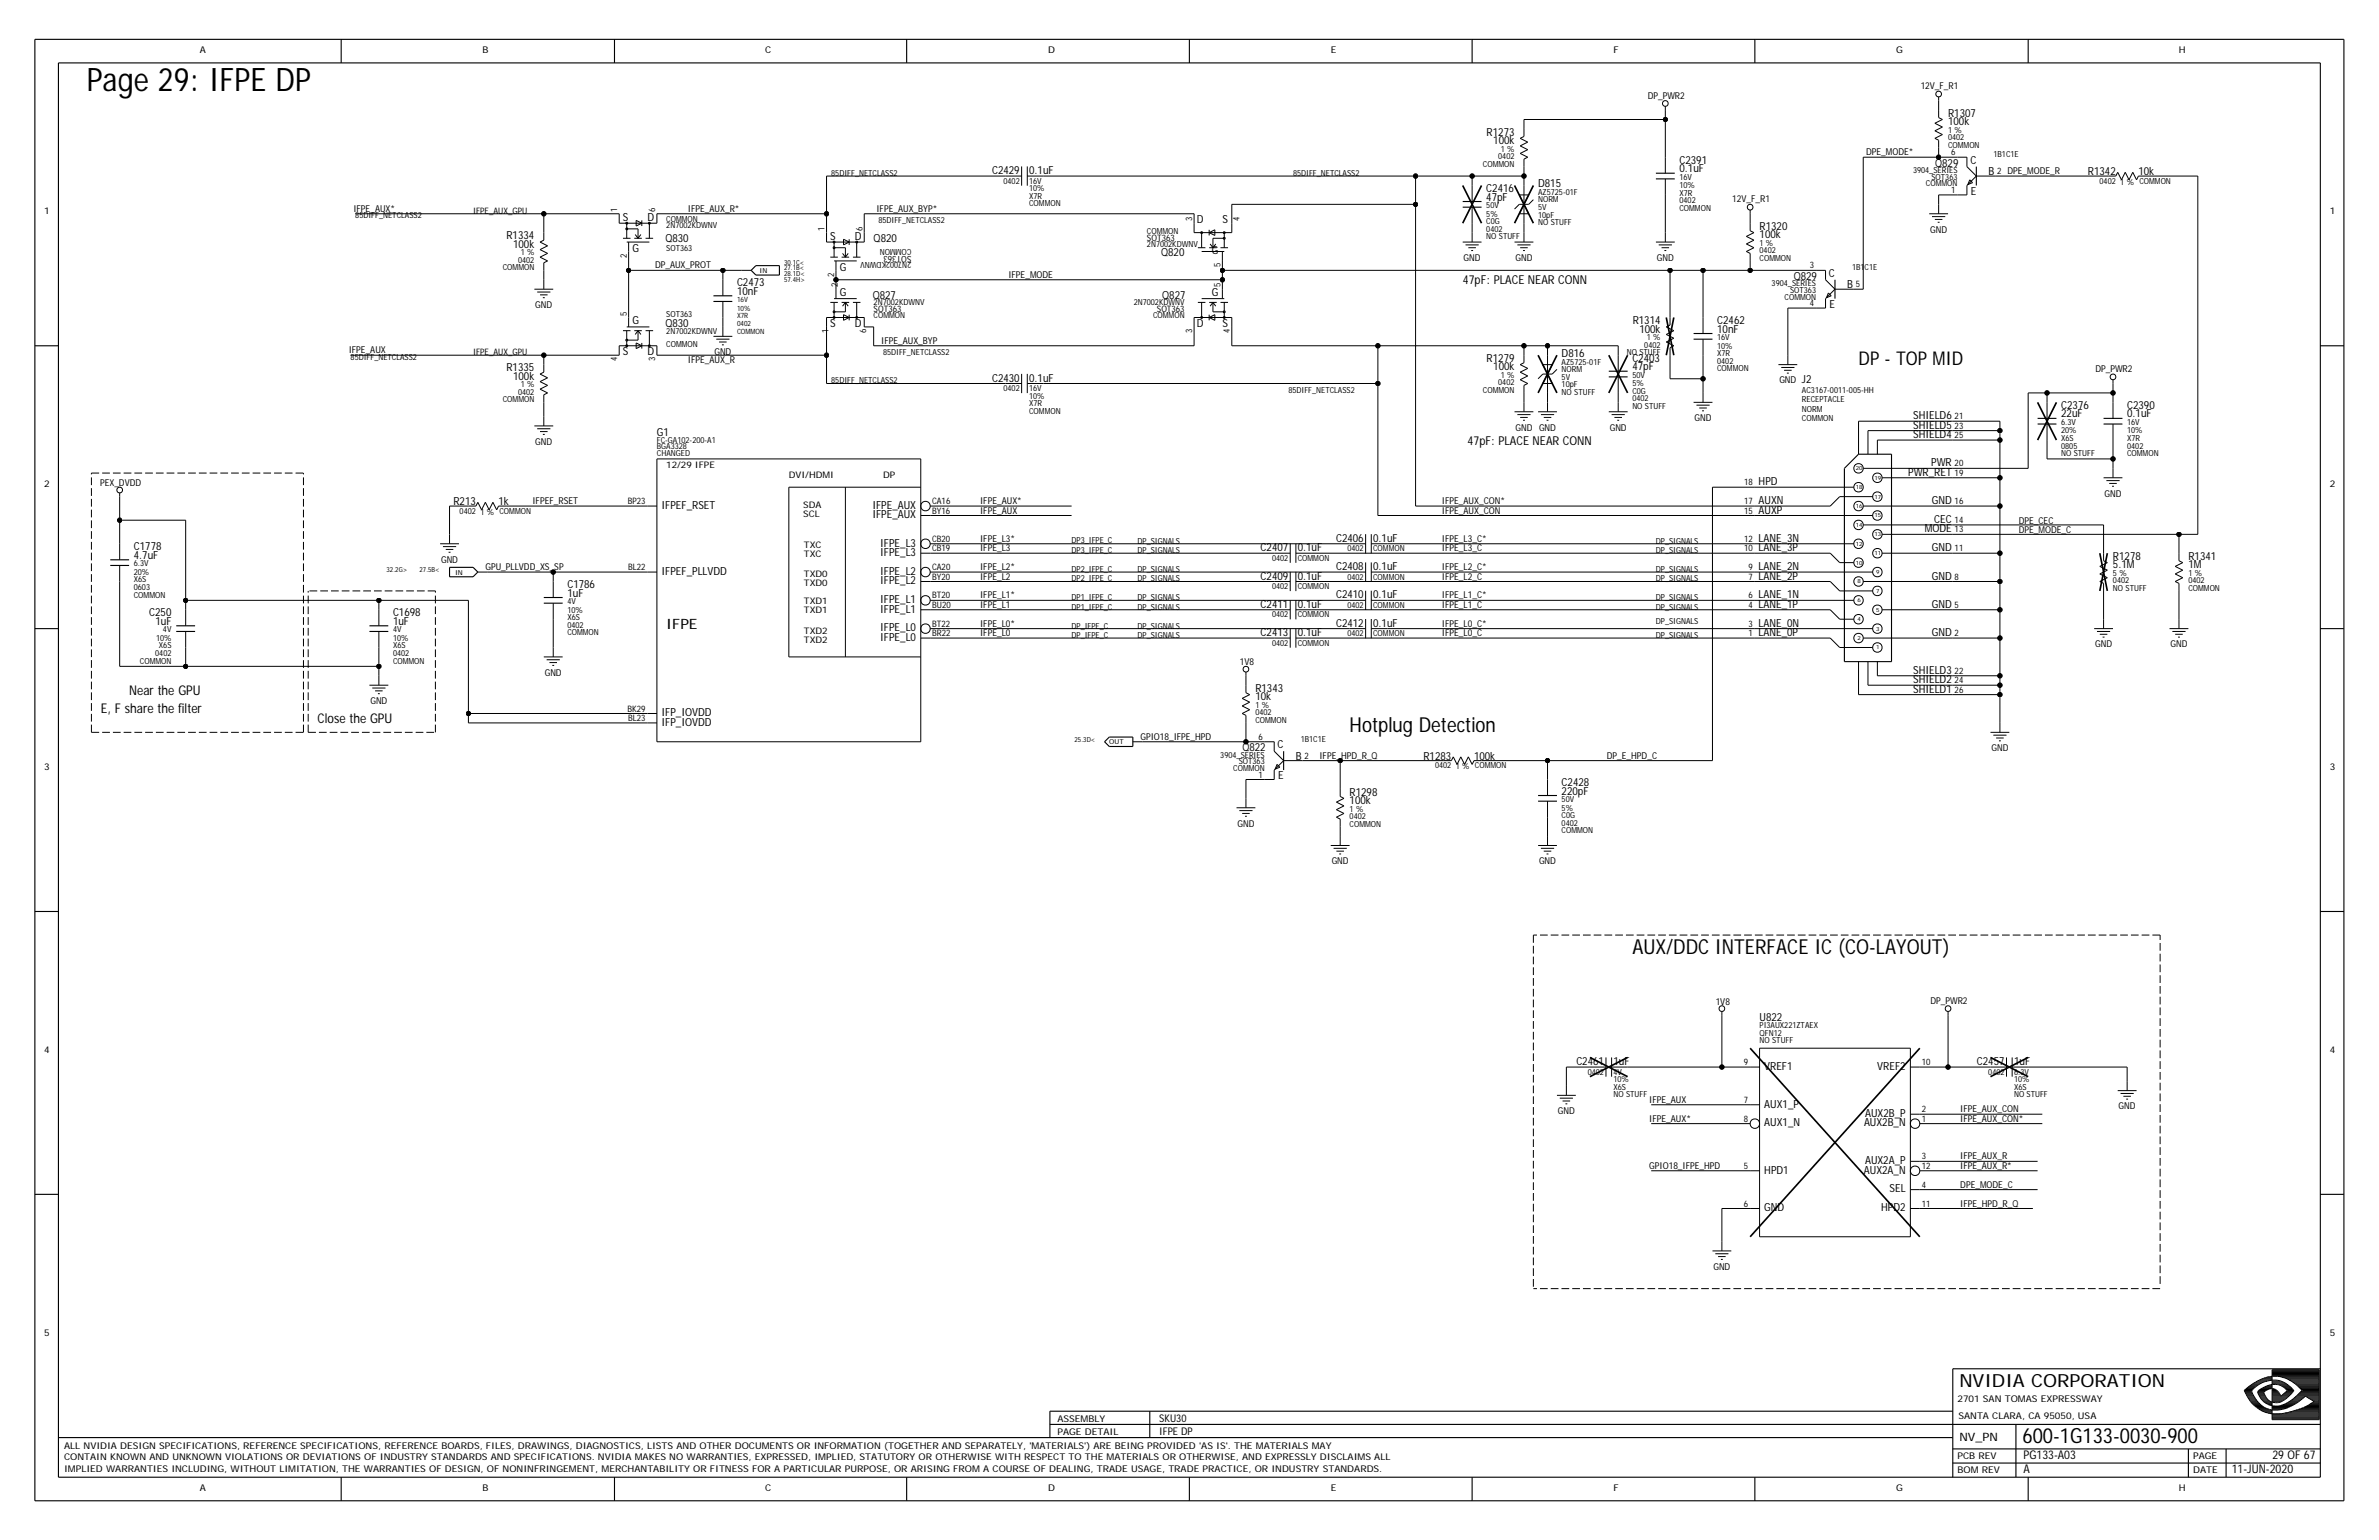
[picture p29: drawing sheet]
<svg xmlns="http://www.w3.org/2000/svg" width="432mm" height="279mm" viewBox="0 0 432 279" stroke-linecap="round" stroke-linejoin="round" font-family="sans-serif">
<defs><g id="words">
<text font-size="5.9" x="15.7" y="16.5">Page 29: IFPE DP</text>
<text font-size="3.8" x="367.1" y="261.8">600-1G133-0030-900</text>
<g font-size="3.7">
<text x="245" y="132.9">Hotplug Detection</text>
<text x="296.3" y="173.1">AUX/DDC INTERFACE IC (CO-LAYOUT)</text>
</g>
<text font-size="3.4" x="337.3" y="66.2">DP - TOP MID</text>
<text font-size="3.3" x="355.6" y="251.6">NVIDIA CORPORATION</text>
<text font-size="2.6" x="120.9" y="114.1">IFPE</text>
<g font-size="2.4">
<text x="18.3" y="129.4">E, F share the filter</text>
<text x="23.4" y="126">Near the GPU</text>
<text x="57.6" y="131.2">Close the GPU</text>
</g>
<g font-size="2.2">
<text x="265.5" y="51.6">47pF: PLACE NEAR CONN</text>
<text x="266.3" y="80.7">47pF: PLACE NEAR CONN</text>
<text x="367.3" y="267.3">A</text>
<text x="367.3" y="264.8">PG133-A03</text>
<text x="405.1" y="267.3">11-JUN-2020</text>
<text x="412.5" y="264.8">29 OF 67</text>
</g>
<text font-size="2.1" x="355.6" y="261.5">NV_PN</text>
<g font-size="2">
<text x="353.6" y="21.2">R1307</text>
<text x="353.6" y="22.7">100k</text>
<text x="269.8" y="24.6">R1273</text>
<text x="271" y="26.1">100k</text>
<text x="304.8" y="29.7">C2391</text>
<text x="357.6" y="29.7">C</text>
<text x="180.1" y="31.6">C2429</text>
<text x="186.8" y="31.6">0.1uF</text>
<text x="269.8" y="34.9">C2416</text>
<text x="279.2" y="34">D815</text>
<text x="304.8" y="31.3">0.1uF</text>
<text x="351.2" y="30.2">Q829</text>
<text x="357.7" y="35.4">E</text>
<text x="360.9" y="31.8">B</text>
<text x="379" y="31.8">R1342</text>
<text x="388.1" y="31.8">10k</text>
<text x="113.1" y="40.2">S</text>
<text x="117.5" y="40.2">D</text>
<text x="217.2" y="40.5">D</text>
<text x="221.9" y="40.5">S</text>
<text x="269.8" y="36.4">47pF</text>
<text x="319.4" y="41.7">R1320</text>
<text x="91.9" y="43.4">R1334</text>
<text x="93.1" y="44.9">100k</text>
<text x="114.8" y="45.8">G</text>
<text x="120.8" y="43.9">Q830</text>
<text x="150.7" y="43.6">S</text>
<text x="155.2" y="43.6">D</text>
<text x="158.6" y="43.9">Q820</text>
<text x="210.7" y="46.5">Q820</text>
<text x="220" y="46.1">G</text>
<text x="319.4" y="43.2">100k</text>
<text x="133.8" y="53.5">10nF</text>
<text x="133.8" y="52">C2473</text>
<text x="152.4" y="49.2">G</text>
<text x="152.4" y="53.7">G</text>
<text x="220" y="53.7">G</text>
<text x="325.6" y="50.8">Q829</text>
<text x="332" y="50.2">C</text>
<text x="335.2" y="52.3">B</text>
<text x="114.8" y="58.8">G</text>
<text x="120.8" y="59.3">Q830</text>
<text x="150.7" y="59.3">S</text>
<text x="155.2" y="59.3">D</text>
<text x="158.4" y="54.2">Q827</text>
<text x="211" y="54.2">Q827</text>
<text x="217.2" y="59.3">D</text>
<text x="221.9" y="59.3">S</text>
<text x="296.3" y="58.8">R1314</text>
<text x="311.7" y="58.8">C2462</text>
<text x="332" y="55.9">E</text>
<text x="113.1" y="64.4">S</text>
<text x="117.5" y="64.4">D</text>
<text x="269.8" y="65.6">R1279</text>
<text x="283.4" y="64.8">D816</text>
<text x="296.3" y="65.6">C2403</text>
<text x="297.6" y="60.3">100k</text>
<text x="311.7" y="60.3">10nF</text>
<text x="91.9" y="67.4">R1335</text>
<text x="93.1" y="68.9">100k</text>
<text x="180.1" y="69.2">C2430</text>
<text x="186.8" y="69.2">0.1uF</text>
<text x="271" y="67.2">100k</text>
<text x="296.3" y="67.2">47pF</text>
<text x="327.1" y="69.6">J2</text>
<text x="347.2" y="77.8">SHIELD5</text>
<text x="347.2" y="76.1">SHIELD6</text>
<text x="374.1" y="74.2">C2376</text>
<text x="374.1" y="75.7">22uF</text>
<text x="386.1" y="74.2">C2390</text>
<text x="386.1" y="75.7">0.1uF</text>
<text x="119.2" y="79.2">G1</text>
<text x="347.2" y="79.5">SHIELD4</text>
<text x="319.2" y="88.1">HPD</text>
<text x="346.3" y="86.3">PWR_RET</text>
<text x="350.5" y="84.6">PWR</text>
<text x="82.3" y="91.6">R213</text>
<text x="90.5" y="91.6">1k</text>
<text x="120.1" y="92.3">IFPEF_RSET</text>
<text x="158.3" y="92.3">IFPE_AUX</text>
<text x="158.3" y="94">IFPE_AUX</text>
<text x="319.2" y="91.5">AUXN</text>
<text x="319.2" y="93.2">AUXP</text>
<text x="350.6" y="91.5">GND</text>
<text x="351.1" y="94.9">CEC</text>
<text x="24.3" y="101.4">4.7uF</text>
<text x="24.3" y="99.9">C1778</text>
<text x="159.8" y="99.2">IFPE_L3</text>
<text x="159.8" y="100.9">IFPE_L3</text>
<text x="228.8" y="100">C2407</text>
<text x="235.6" y="100">0.1uF</text>
<text x="242.5" y="98.3">C2406</text>
<text x="249.2" y="98.3">0.1uF</text>
<text x="319.2" y="98.3">LANE_3N</text>
<text x="319.2" y="100">LANE_3P</text>
<text x="349.4" y="96.6">MODE</text>
<text x="350.6" y="100">GND</text>
<text x="383.5" y="101.6">R1278</text>
<text x="397.2" y="101.6">R1341</text>
<text x="103" y="106.7">C1786</text>
<text x="120.1" y="104.3">IFPEF_PLLVDD</text>
<text x="159.8" y="104.3">IFPE_L2</text>
<text x="159.8" y="106">IFPE_L2</text>
<text x="228.8" y="105.2">C2409</text>
<text x="235.6" y="105.2">0.1uF</text>
<text x="242.5" y="103.4">C2408</text>
<text x="249.2" y="103.4">0.1uF</text>
<text x="319.2" y="103.4">LANE_2N</text>
<text x="319.2" y="105.2">LANE_2P</text>
<text x="350.6" y="105.2">GND</text>
<text x="383.5" y="103.1">5.1M</text>
<text x="397.2" y="103.1">1M</text>
<text x="27.1" y="111.8">C250</text>
<text x="28.2" y="113.4">1uF</text>
<text x="71.3" y="113.4">1uF</text>
<text x="71.3" y="111.8">C1698</text>
<text x="103" y="108.2">1uF</text>
<text x="159.8" y="109.4">IFPE_L1</text>
<text x="159.8" y="111.1">IFPE_L1</text>
<text x="228.8" y="110.3">C2411</text>
<text x="235.6" y="110.3">0.1uF</text>
<text x="242.5" y="108.6">C2410</text>
<text x="242.5" y="113.7">C2412</text>
<text x="249.2" y="108.6">0.1uF</text>
<text x="249.2" y="113.7">0.1uF</text>
<text x="319.2" y="113.7">LANE_0N</text>
<text x="319.2" y="110.3">LANE_1P</text>
<text x="319.2" y="108.6">LANE_1N</text>
<text x="350.6" y="110.3">GND</text>
<text x="159.8" y="114.6">IFPE_L0</text>
<text x="159.8" y="116.3">IFPE_L0</text>
<text x="228.8" y="115.4">C2413</text>
<text x="235.6" y="115.4">0.1uF</text>
<text x="319.2" y="115.4">LANE_0P</text>
<text x="350.6" y="115.4">GND</text>
<text x="227.9" y="125.5">R1343</text>
<text x="347.2" y="125.7">SHIELD1</text>
<text x="347.2" y="124">SHIELD2</text>
<text x="347.2" y="122.3">SHIELD3</text>
<text x="120.1" y="131.7">IFP_IOVDD</text>
<text x="120.1" y="130">IFP_IOVDD</text>
<text x="227.9" y="127.1">10k</text>
<text x="225.5" y="136.3">Q822</text>
<text x="231.9" y="135.8">C</text>
<text x="235.2" y="137.8">B</text>
<text x="258.4" y="137.8">R1283</text>
<text x="267.5" y="137.8">100k</text>
<text x="232" y="141.4">E</text>
<text x="283.4" y="142.6">C2428</text>
<text x="245" y="144.3">R1298</text>
<text x="245" y="145.9">100k</text>
<text x="283.4" y="144.2">220pF</text>
<text x="319.4" y="185.2">U822</text>
<text x="286.1" y="193.3">C2461</text>
<text x="292.9" y="193.3">1uF</text>
<text x="320.2" y="194.1">VREF1</text>
<text x="340.7" y="194.1">VREF2</text>
<text x="358.8" y="193.3">C2457</text>
<text x="365.6" y="193.3">1uF</text>
<text x="320.2" y="201">AUX1_P</text>
<text x="338.5" y="202.7">AUX2B_P</text>
<text x="320.2" y="204.4">AUX1_N</text>
<text x="338.3" y="204.4">AUX2B_N</text>
<text x="320.2" y="212.9">HPD1</text>
<text x="338.3" y="212.9">AUX2A_N</text>
<text x="338.5" y="211.2">AUX2A_P</text>
<text x="320.2" y="219.8">GND</text>
<text x="341.5" y="219.8">HPD2</text>
<text x="343" y="216.3">SEL</text>
</g>
<g font-size="1.9">
<text x="210.4" y="257.9">SKU30</text>
<text x="210.4" y="260.3">IFPE DP</text>
</g>
<g font-size="1.7">
<text x="36.3" y="9.7">A</text>
<text x="87.6" y="9.7">B</text>
<text x="138.9" y="9.7">C</text>
<text x="190.2" y="9.7">D</text>
<text x="241.5" y="9.7">E</text>
<text x="292.9" y="9.7">F</text>
<text x="344.2" y="9.7">G</text>
<text x="395.5" y="9.7">H</text>
<text x="299.1" y="17.9">DP_PWR2</text>
<text x="348.6" y="16.2">12V_F_R1</text>
<text x="338.7" y="28.2">DPE_MODE*</text>
<text x="8" y="38.8">1</text>
<text x="64.1" y="38.4">IFPE_AUX*</text>
<text x="124.9" y="38.4">IFPE_AUX_R*</text>
<text x="159.1" y="38.4">IFPE_AUX_BYP*</text>
<text x="314.4" y="36.7">12V_F_R1</text>
<text x="422.9" y="38.8">1</text>
<text x="265.7" y="47.3">GND</text>
<text x="275.1" y="47.3">GND</text>
<text x="300.7" y="47.3">GND</text>
<text x="350.3" y="42.2">GND</text>
<text x="118.9" y="48.7">DP_AUX_PROT</text>
<text x="183" y="50.4">IFPE_MODE</text>
<text x="97.2" y="55.9">GND</text>
<text x="63.3" y="64.1">IFPE_AUX</text>
<text x="124.9" y="65.8">IFPE_AUX_R</text>
<text x="129.7" y="64.4">GND</text>
<text x="159.9" y="62.4">IFPE_AUX_BYP</text>
<text x="323" y="69.6">GND</text>
<text x="380.3" y="67.5">DP_PWR2</text>
<text x="307.6" y="76.4">GND</text>
<text x="97.2" y="80.7">GND</text>
<text x="275.1" y="78.1">GND GND</text>
<text x="292.2" y="78.1">GND</text>
<text x="8" y="88.4">2</text>
<text x="18.2" y="88.2">PEX_DVDD</text>
<text x="422.9" y="88.4">2</text>
<text x="96.6" y="91.5">IFPEF_RSET</text>
<text x="177.9" y="93.2">IFPE_AUX</text>
<text x="177.9" y="91.5">IFPE_AUX*</text>
<text x="261.7" y="91.5">IFPE_AUX_CON*</text>
<text x="261.7" y="93.2">IFPE_AUX_CON</text>
<text x="366.4" y="95.1">DPE_CEC</text>
<text x="382" y="90.1">GND</text>
<text x="177.9" y="100">IFPE_L3</text>
<text x="177.9" y="98.3">IFPE_L3*</text>
<text x="261.7" y="98.3">IFPE_L3_C*</text>
<text x="261.7" y="100">IFPE_L3_C</text>
<text x="366.4" y="96.8">DPE_MODE_C</text>
<text x="80.1" y="102.1">GND</text>
<text x="88.1" y="103.4">GPU_PLLVDD_XS_SP</text>
<text x="177.9" y="105.2">IFPE_L2</text>
<text x="177.9" y="103.4">IFPE_L2*</text>
<text x="261.7" y="103.4">IFPE_L2_C*</text>
<text x="261.7" y="105.2">IFPE_L2_C</text>
<text x="177.9" y="110.3">IFPE_L1</text>
<text x="177.9" y="108.6">IFPE_L1*</text>
<text x="177.9" y="113.7">IFPE_L0*</text>
<text x="261.7" y="113.7">IFPE_L0_C*</text>
<text x="261.7" y="110.3">IFPE_L1_C</text>
<text x="261.7" y="108.6">IFPE_L1_C*</text>
<text x="177.9" y="115.4">IFPE_L0</text>
<text x="261.7" y="115.4">IFPE_L0_C</text>
<text x="380.3" y="117.5">GND</text>
<text x="393.9" y="117.5">GND</text>
<text x="98.9" y="122.6">GND</text>
<text x="225" y="120.7">1V8</text>
<text x="67.2" y="127.7">GND</text>
<text x="207" y="134.2">GPIO18_IFPE_HPD</text>
<text x="239.5" y="137.7">IFPE_HPD_R_Q</text>
<text x="291.7" y="137.7">DP_E_HPD_C</text>
<text x="361.4" y="136.3">GND</text>
<text x="8" y="139.7">3</text>
<text x="422.9" y="139.7">3</text>
<text x="224.6" y="150">GND</text>
<text x="241.7" y="156.8">GND</text>
<text x="279.3" y="156.8">GND</text>
<text x="311.4" y="182.3">1V8</text>
<text x="350.4" y="182.1">DP_PWR2</text>
<text x="8" y="191">4</text>
<text x="422.9" y="191">4</text>
<text x="282.8" y="202.1">GND</text>
<text x="299.4" y="203.5">IFPE_AUX*</text>
<text x="299.4" y="200.1">IFPE_AUX</text>
<text x="355.8" y="201.8">IFPE_AUX_CON</text>
<text x="355.8" y="203.5">IFPE_AUX_CON*</text>
<text x="384.5" y="201.3">GND</text>
<text x="299.4" y="212.1">GPIO18_IFPE_HPD</text>
<text x="355.8" y="215.5">DPE_MODE_C</text>
<text x="355.8" y="212.1">IFPE_AUX_R*</text>
<text x="355.8" y="210.4">IFPE_AUX_R</text>
<text x="355.8" y="218.9">IFPE_HPD_R_Q</text>
<text x="311" y="230.4">GND</text>
<text x="8" y="242.3">5</text>
<text x="422.9" y="242.3">5</text>
<text x="191.9" y="257.9">ASSEMBLY</text>
<text x="355.3" y="254.3">2701 SAN TOMAS EXPRESSWAY</text>
<text x="355.5" y="257.4">SANTA CLARA, CA 95050, USA</text>
<text x="11.6" y="262.9">ALL NVIDIA DESIGN SPECIFICATIONS, REFERENCE SPECIFICATIONS, REFERENCE BOARDS, FILES, DRAWINGS, DIAGNOSTICS, LISTS AND OTHER DOCUMENTS OR INFORMATION (TOGETHER AND SEPARATELY, 'MATERIALS') ARE BEING PROVIDED 'AS IS'. THE MATERIALS MAY</text>
<text x="191.9" y="260.3">PAGE DETAIL</text>
<text x="11.6" y="264.9">CONTAIN KNOWN AND UNKNOWN VIOLATIONS OR DEVIATIONS OF INDUSTRY STANDARDS AND SPECIFICATIONS. NVIDIA MAKES NO WARRANTIES, EXPRESSED, IMPLIED, STATUTORY OR OTHERWISE WITH RESPECT TO THE MATERIALS OR OTHERWISE, AND EXPRESSLY DISCLAIMS ALL</text>
<text x="11.6" y="267.2">IMPLIED WARRANTIES INCLUDING, WITHOUT LIMITATION, THE WARRANTIES OF DESIGN, OF NONINFRINGEMENT, MERCHANTABILITY OR FITNESS FOR A PARTICULAR PURPOSE, OR ARISING FROM A COURSE OF DEALING, TRADE USAGE, TRADE PRACTICE, OR INDUSTRY STANDARDS.</text>
<text x="355.3" y="267.3">BOM REV</text>
<text x="355.3" y="264.8">PCB REV</text>
<text x="398.1" y="264.8">PAGE</text>
<text x="398.1" y="267.3">DATE</text>
<text x="36.3" y="270.6">A</text>
<text x="87.6" y="270.6">B</text>
<text x="138.9" y="270.6">C</text>
<text x="190.2" y="270.6">D</text>
<text x="241.5" y="270.6">E</text>
<text x="292.9" y="270.6">F</text>
<text x="344.2" y="270.6">G</text>
<text x="395.5" y="270.6">H</text>
</g>
<g font-size="1.6">
<text x="354.2" y="28.2">6</text>
<text x="354.2" y="35">1</text>
<text x="362.5" y="31.6">2 DPE_MODE_R</text>
<text x="85.9" y="38.8">IFPE_AUX_GPU</text>
<text x="112" y="38.4" transform="rotate(-90 112 38.4)">1</text>
<text x="118.9" y="38.4" transform="rotate(-90 118.9 38.4)">6</text>
<text x="149.7" y="41.9" transform="rotate(-90 149.7 41.9)">1</text>
<text x="156.5" y="41.9" transform="rotate(-90 156.5 41.9)">6</text>
<text x="216.4" y="40.2" transform="rotate(-90 216.4 40.2)">3</text>
<text x="224.9" y="40.2" transform="rotate(-90 224.9 40.2)">4</text>
<text x="113.8" y="46.8" transform="rotate(-90 113.8 46.8)">2</text>
<text x="165.4" y="46.5" transform="rotate(-180 165.4 46.5)">SOT363</text>
<text x="208.2" y="43.7">SOT363</text>
<text x="151.4" y="50.2" transform="rotate(-90 151.4 50.2)">2</text>
<text x="152.1" y="52.1" transform="rotate(-90 152.1 52.1)">2</text>
<text x="221.5" y="52.1" transform="rotate(-90 221.5 52.1)">5</text>
<text x="221.5" y="48.5" transform="rotate(-90 221.5 48.5)">5</text>
<text x="328.5" y="48.7">3</text>
<text x="336.8" y="52.1">5</text>
<text x="113.8" y="57.3" transform="rotate(-90 113.8 57.3)">5</text>
<text x="158.6" y="56.6">SOT363</text>
<text x="210" y="56.6">SOT363</text>
<text x="328.5" y="55.5">4</text>
<text x="85.9" y="64.4">IFPE_AUX_GPU</text>
<text x="112" y="65.6" transform="rotate(-90 112 65.6)">4</text>
<text x="118.9" y="65.6" transform="rotate(-90 118.9 65.6)">3</text>
<text x="150.4" y="60.4" transform="rotate(-90 150.4 60.4)">1</text>
<text x="157.2" y="60.4" transform="rotate(-90 157.2 60.4)">6</text>
<text x="216.4" y="60.4" transform="rotate(-90 216.4 60.4)">3</text>
<text x="223.2" y="60.4" transform="rotate(-90 223.2 60.4)">4</text>
<text x="354.8" y="76.1">21</text>
<text x="354.8" y="77.8">23</text>
<text x="354.8" y="79.5">25</text>
<text x="120.9" y="85">12/29 IFPE</text>
<text x="143.2" y="86.7">DVI/HDMI</text>
<text x="160.3" y="86.7">DP</text>
<text x="316.6" y="88.1">18</text>
<text x="354.8" y="86.3">19</text>
<text x="354.8" y="84.6">20</text>
<text x="114" y="91.5">BP23</text>
<text x="145.8" y="92.2">SDA</text>
<text x="145.8" y="93.9">SCL</text>
<text x="169.2" y="91.5">CA16</text>
<text x="169.2" y="93.2">BY16</text>
<text x="316.6" y="93.2">15</text>
<text x="316.6" y="91.5">17</text>
<text x="354.8" y="91.5">16</text>
<text x="354.8" y="94.9">14</text>
<text x="145.9" y="101.1">TXC</text>
<text x="145.9" y="99.4">TXC</text>
<text x="169.2" y="98.3">CB20</text>
<text x="169.2" y="100">CB19</text>
<text x="316.6" y="100">10</text>
<text x="316.6" y="98.3">12</text>
<text x="354.8" y="96.6">13</text>
<text x="354.8" y="100">11</text>
<text x="114" y="103.4">BL22</text>
<text x="145.9" y="106.3">TXD0</text>
<text x="145.9" y="104.7">TXD0</text>
<text x="169.2" y="103.4">CA20</text>
<text x="169.2" y="105.2">BY20</text>
<text x="317.4" y="105.2">7</text>
<text x="317.4" y="103.4">9</text>
<text x="354.8" y="105.2">8</text>
<text x="145.9" y="109.6">TXD1</text>
<text x="145.9" y="111.2">TXD1</text>
<text x="169.2" y="108.6">BT20</text>
<text x="169.2" y="110.3">BU20</text>
<text x="169.2" y="113.7">BT22</text>
<text x="317.4" y="110.3">4</text>
<text x="317.4" y="108.6">6</text>
<text x="317.4" y="113.7">3</text>
<text x="354.8" y="110.3">5</text>
<text x="145.9" y="116.6">TXD2</text>
<text x="145.9" y="114.9">TXD2</text>
<text x="169.2" y="115.4">BR22</text>
<text x="317.4" y="115.4">1</text>
<text x="354.8" y="115.4">2</text>
<text x="354.8" y="122.3">22</text>
<text x="354.8" y="124">24</text>
<text x="354.8" y="125.7">26</text>
<text x="113.9" y="129.1">BK29</text>
<text x="114" y="130.8">BL23</text>
<text x="228.4" y="134.2">6</text>
<text x="236.7" y="137.7">2</text>
<text x="228.4" y="141.1">1</text>
<text x="316.5" y="193.3">9</text>
<text x="348.8" y="193.3">10</text>
<text x="316.5" y="200.1">7</text>
<text x="316.5" y="203.5">8</text>
<text x="348.8" y="201.8">2</text>
<text x="348.8" y="203.5">1</text>
<text x="316.5" y="212.1">5</text>
<text x="348.8" y="215.5">4</text>
<text x="348.8" y="210.4">3</text>
<text x="348.8" y="212.1">12</text>
<text x="316.5" y="218.9">6</text>
<text x="348.8" y="218.9">11</text>
</g>
<g font-size="1.5">
<text x="271.9" y="28.9">0402</text>
<text x="272.4" y="27.5">1 %</text>
<text x="353.6" y="26.8">COMMON</text>
<text x="353.6" y="25.4">0402</text>
<text x="353.6" y="24.1">1 %</text>
<text x="361.8" y="28.5">1B1C1E</text>
<text x="150.9" y="31.9">85DIFF_NETCLASS2</text>
<text x="182.1" y="33.3">0402</text>
<text x="186.8" y="34.7">10%</text>
<text x="186.8" y="33.3">16V</text>
<text x="234.7" y="31.9">85DIFF_NETCLASS2</text>
<text x="269.2" y="30.2">COMMON</text>
<text x="279.2" y="35.4">AZ5725-01F</text>
<text x="304.8" y="35.5">X7R</text>
<text x="304.8" y="32.6">16V</text>
<text x="304.8" y="34.2">10%</text>
<text x="347.2" y="31.4">3904_SERIES</text>
<text x="349.6" y="33.8">COMMON</text>
<text x="350.6" y="32.6">SOT363</text>
<text x="381.1" y="33.3">0402</text>
<text x="384.8" y="33.6">1 % COMMON</text>
<text x="64.5" y="39.6">85DIFF_NETCLASS2</text>
<text x="120.9" y="41.4">2N7002KDWNV</text>
<text x="120.9" y="40.3">COMMON</text>
<text x="159.4" y="40.5">85DIFF_NETCLASS2</text>
<text x="186.8" y="37.4">COMMON</text>
<text x="186.8" y="36">X7R</text>
<text x="269.8" y="37.8">50V</text>
<text x="269.8" y="40.7">C0G</text>
<text x="269.8" y="39.3">5%</text>
<text x="279.2" y="40.8">NO STUFF</text>
<text x="279.2" y="36.7">NORM</text>
<text x="279.2" y="39.5">10pF</text>
<text x="279.2" y="38.1">5V</text>
<text x="304.8" y="38.3">COMMON</text>
<text x="304.8" y="36.9">0402</text>
<text x="94" y="47.7">0402</text>
<text x="94.5" y="46.3">1 %</text>
<text x="120.9" y="45.6">SOT363</text>
<text x="165.4" y="47.5" transform="rotate(-180 165.4 47.5)">2N7002KDWNV</text>
<text x="165.4" y="45.1" transform="rotate(-180 165.4 45.1)">COMMON</text>
<text x="208.2" y="44.8">2N7002KDWNV</text>
<text x="208.2" y="42.4">COMMON</text>
<text x="269.8" y="43.4">NO STUFF</text>
<text x="269.8" y="42">0402</text>
<text x="319.4" y="46">0402</text>
<text x="319.4" y="44.6">1 %</text>
<text x="319.4" y="47.3">COMMON</text>
<text x="91.3" y="49">COMMON</text>
<text x="321.6" y="52">3904_SERIES</text>
<text x="324.9" y="53.2">SOT363</text>
<text x="336.2" y="49">1B1C1E</text>
<text x="120.9" y="57.6">SOT363</text>
<text x="158.6" y="55.4">2N7002KDWNV</text>
<text x="158.6" y="57.8">COMMON</text>
<text x="205.8" y="55.4">2N7002KDWNV</text>
<text x="209.3" y="57.8">COMMON</text>
<text x="323.9" y="54.4">COMMON</text>
<text x="63.6" y="65.3">85DIFF_NETCLASS2</text>
<text x="120.9" y="60.5">2N7002KDWNV</text>
<text x="120.9" y="62.9">COMMON</text>
<text x="160.3" y="64.4">85DIFF_NETCLASS2</text>
<text x="295.3" y="64.4">NO STUFF</text>
<text x="298.5" y="63.1">0402</text>
<text x="298.9" y="61.7">1 %</text>
<text x="311.7" y="61.7">16V</text>
<text x="311.7" y="63.2">10%</text>
<text x="311.7" y="66">0402</text>
<text x="311.7" y="64.6">X7R</text>
<text x="94" y="71.6">0402</text>
<text x="94.5" y="70.3">1 %</text>
<text x="150.9" y="69.6">85DIFF_NETCLASS2</text>
<text x="182.1" y="70.9">0402</text>
<text x="186.8" y="70.9">16V</text>
<text x="233.8" y="71.3">85DIFF_NETCLASS2</text>
<text x="269.2" y="71.3">COMMON</text>
<text x="271.9" y="69.9">0402</text>
<text x="272.4" y="68.5">1 %</text>
<text x="283.4" y="71.6">NO STUFF</text>
<text x="283.4" y="68.9">5V</text>
<text x="283.4" y="67.5">NORM</text>
<text x="283.4" y="70.3">10pF</text>
<text x="283.4" y="66.2">AZ5725-01F</text>
<text x="296.3" y="70.1">5%</text>
<text x="296.3" y="68.5">50V</text>
<text x="296.3" y="71.5">C0G</text>
<text x="311.7" y="67.4">COMMON</text>
<text x="327.1" y="71.3">AC3167-0011-005-HH</text>
<text x="91.3" y="73">COMMON</text>
<text x="186.8" y="72.3">10%</text>
<text x="186.8" y="73.7">X7R</text>
<text x="186.8" y="75.1">COMMON</text>
<text x="296.3" y="74.2">NO STUFF</text>
<text x="296.3" y="72.8">0402</text>
<text x="327.1" y="76.4">COMMON</text>
<text x="327.1" y="73">RECEPTACLE</text>
<text x="327.1" y="74.7">NORM</text>
<text x="374.1" y="77.1">6.3V</text>
<text x="386.1" y="77.1">16V</text>
<text x="119.2" y="80.4">FC-GA102-200-A1</text>
<text x="119.2" y="82.7">CHANGED</text>
<text x="119.2" y="81.6">BGA3328</text>
<text x="374.1" y="82.7">NO STUFF</text>
<text x="374.1" y="78.6">20%</text>
<text x="374.1" y="80">X6S</text>
<text x="374.1" y="81.4">0805</text>
<text x="386.1" y="82.7">COMMON</text>
<text x="386.1" y="80">X7R</text>
<text x="386.1" y="78.6">10%</text>
<text x="386.1" y="81.4">0402</text>
<text x="83.4" y="93.2">0402</text>
<text x="87.2" y="93.4">1 % COMMON</text>
<text x="194.5" y="100.4">DP3_IFPE_C</text>
<text x="194.5" y="98.5">DP3_IFPE_C</text>
<text x="206.5" y="100.4">DP_SIGNALS</text>
<text x="206.5" y="98.7">DP_SIGNALS</text>
<text x="230.9" y="101.7">0402</text>
<text x="235.6" y="101.7">COMMON</text>
<text x="244.6" y="100">0402</text>
<text x="249.2" y="100">COMMON</text>
<text x="300.6" y="100.4">DP_SIGNALS</text>
<text x="300.6" y="98.7">DP_SIGNALS</text>
<text x="24.3" y="107">0603</text>
<text x="24.3" y="105.7">X6S</text>
<text x="24.3" y="104.3">20%</text>
<text x="24.3" y="102.8">6.3V</text>
<text x="194.5" y="105.5">DP2_IFPE_C</text>
<text x="194.5" y="103.8">DP2_IFPE_C</text>
<text x="206.5" y="105.5">DP_SIGNALS</text>
<text x="206.5" y="103.8">DP_SIGNALS</text>
<text x="230.9" y="106.9">0402</text>
<text x="235.6" y="106.9">COMMON</text>
<text x="244.6" y="105.2">0402</text>
<text x="249.2" y="105.2">COMMON</text>
<text x="300.6" y="105.5">DP_SIGNALS</text>
<text x="300.6" y="103.8">DP_SIGNALS</text>
<text x="383.5" y="107.2">NO STUFF</text>
<text x="383.5" y="105.8">0402</text>
<text x="383.5" y="104.5">5 %</text>
<text x="397.2" y="107.2">COMMON</text>
<text x="397.2" y="105.8">0402</text>
<text x="397.2" y="104.5">1 %</text>
<text x="24.3" y="108.4">COMMON</text>
<text x="103" y="111.1">10%</text>
<text x="103" y="113.9">0402</text>
<text x="103" y="112.5">X6S</text>
<text x="103" y="109.6">4V</text>
<text x="194.5" y="108.9">DP1_IFPE_C</text>
<text x="194.5" y="110.6">DP1_IFPE_C</text>
<text x="206.5" y="108.9">DP_SIGNALS</text>
<text x="206.5" y="110.6">DP_SIGNALS</text>
<text x="230.9" y="112">0402</text>
<text x="235.6" y="112">COMMON</text>
<text x="244.6" y="110.3">0402</text>
<text x="249.2" y="110.3">COMMON</text>
<text x="300.6" y="108.9">DP_SIGNALS</text>
<text x="300.6" y="110.6">DP_SIGNALS</text>
<text x="300.6" y="113.2">DP_SIGNALS</text>
<text x="28.2" y="119">0402</text>
<text x="28.3" y="116.3">10%</text>
<text x="28.9" y="117.6">X6S</text>
<text x="29.6" y="114.7">4V</text>
<text x="71.3" y="116.3">10%</text>
<text x="71.3" y="117.6">X6S</text>
<text x="71.3" y="114.7">4V</text>
<text x="71.3" y="119">0402</text>
<text x="103" y="115.2">COMMON</text>
<text x="194.5" y="115.8">DP_IFPE_C</text>
<text x="194.5" y="114.1">DP_IFPE_C</text>
<text x="206.5" y="115.8">DP_SIGNALS</text>
<text x="206.5" y="114.1">DP_SIGNALS</text>
<text x="230.9" y="117.1">0402</text>
<text x="235.6" y="117.1">COMMON</text>
<text x="244.6" y="115.4">0402</text>
<text x="249.2" y="115.4">COMMON</text>
<text x="300.6" y="115.8">DP_SIGNALS</text>
<text x="25.4" y="120.4">COMMON</text>
<text x="71.3" y="120.4">COMMON</text>
<text x="227.9" y="129.8">0402</text>
<text x="227.9" y="131.2">COMMON</text>
<text x="227.9" y="128.4">1 %</text>
<text x="221.5" y="137.5">3904_SERIES</text>
<text x="236.1" y="134.6">1B1C1E</text>
<text x="223.8" y="139.9">COMMON</text>
<text x="224.8" y="138.7">SOT363</text>
<text x="260.5" y="139.4">0402</text>
<text x="264.2" y="139.6">1 % COMMON</text>
<text x="245" y="150">COMMON</text>
<text x="245" y="148.6">0402</text>
<text x="245" y="147.2">1 %</text>
<text x="283.4" y="145.5">50V</text>
<text x="283.4" y="147.1">5%</text>
<text x="283.4" y="148.4">C0G</text>
<text x="283.4" y="149.8">0402</text>
<text x="283.4" y="151.2">COMMON</text>
<text x="319.4" y="189.3">NO STUFF</text>
<text x="319.4" y="186.6">PI3AUX221ZTAEX</text>
<text x="319.4" y="188">QFN12</text>
<text x="288.2" y="195">0402</text>
<text x="292.9" y="196.3">10%</text>
<text x="292.9" y="195">4V</text>
<text x="292.9" y="197.7">X6S</text>
<text x="360.9" y="195">0402</text>
<text x="365.6" y="195">6.3V</text>
<text x="365.6" y="196.3">10%</text>
<text x="365.6" y="197.7">X6S</text>
<text x="292.9" y="199.1">NO STUFF</text>
<text x="365.6" y="199.1">NO STUFF</text>
</g>
<g font-size="1.3">
<text x="142.3" y="49">27.1B&lt;</text>
<text x="142.3" y="50.1">28.1D&lt;</text>
<text x="142.3" y="48">30.1C&lt;</text>
<text x="142.3" y="51.1">57.4H&gt;</text>
<text x="133.8" y="54.9">16V</text>
<text x="133.8" y="57.8">X7R</text>
<text x="133.8" y="59.1">0402</text>
<text x="133.8" y="56.4">10%</text>
<text x="133.8" y="60.5">COMMON</text>
<text x="70.2" y="103.8">32.2G&gt;</text>
<text x="76.2" y="103.8">27.5B&lt;</text>
<text x="195" y="134.6">25.3D&lt;</text>
</g>
<g font-size="1.2">
<text x="137.9" y="49.5">IN</text>
<text x="82.6" y="104.2">IN</text>
<text x="201.3" y="135">OUT</text>
</g>
<g font-size="1">
<text x="336.8" y="85.3">20</text>
<text x="336.8" y="88.7">18</text>
<text x="340.2" y="87">19</text>
<text x="336.8" y="92.2">16</text>
<text x="336.8" y="95.6">14</text>
<text x="340.2" y="93.9">15</text>
<text x="340.2" y="90.4">17</text>
<text x="336.8" y="99">12</text>
<text x="340.2" y="97.3">13</text>
<text x="340.2" y="100.7">11</text>
<text x="336.8" y="102.4">10</text>
<text x="337.1" y="105.8">8</text>
<text x="340.5" y="107.6">7</text>
<text x="340.5" y="104.1">9</text>
<text x="337.1" y="112.7">4</text>
<text x="337.1" y="109.3">6</text>
<text x="340.5" y="111">5</text>
<text x="337.1" y="116.1">2</text>
<text x="340.5" y="114.4">3</text>
<text x="340.5" y="117.8">1</text>
</g>
</g></defs>
<g fill="none" stroke="#000" stroke-width=".18">
<path d="M302.3 20v1.7zM302.3 19.3v.7zM351.9 18.3v1.7zM351.9 17.6v.7zM351.9 20v1.3zM64.5 38.8h34.2zM98.7 38.8h13.7zM98.7 38.8v3.4zM112.4 38.8v1.7zM115.5 40v1zM115.5 40l1 .5zM116.5 40v1z"/>
<path d="M119.2 38.8h30.8zM119.2 38.8v1.7zM150 31.9v6.9zM150 31.9h32.5zM150 38.8v3.4zM156.9 38.8h59.8zM156.9 38.8v3.4zM182.5 31.9h2.9zM185.4 30.2v3.5zM186.5 31.9h2.9zM186.5 30.2v3.5zM189.4 31.9h67.5z"/>
<path d="M216.7 38.8v1.7zM223.6 37.1h33.3zM223.6 37.1v3.4zM256.9 31.9h10.3zM256.9 31.9v5.2zM256.9 37.1v54.7zM267.2 31.9h9.4zM267.2 31.9v1.8zM267.2 37.6v2.9zM267.2 33.7v2.9zM275.8 35.4l1.7 3.4zM275.8 35.4h1.7z"/>
<path d="M275.8 38.8h1.7zM275.8 37.1l-.9 .8zM275.8 37.1h1.7zM275.9 27.8l1.4 .7zM275.9 27.8l1.4-.6zM275.9 26.5l1.4 .7zM275.9 26.5l1.4-.7zM275.9 25.1l1.4 .7zM275.9 25.1l.7-.3zM276.6 21.7h25.7zM276.6 21.7v1.7zM276.6 30.2v1.7z"/>
<path d="M276.6 31.9v1.8zM276.6 28.9v1.3zM276.6 28.9l.7-.4zM276.6 23.4v1.4zM276.6 33.7v6.8zM277.5 35.4l-1.7 3.4zM278.3 36.2l-.8 .9zM302.3 35.4v6.8zM302.3 21.7v6.8zM302.3 32.5v2.9zM302.3 28.5v2.9zM317.7 38.8v1.7z"/>
<path d="M317.7 38.1v.7zM338.2 28.5v24zM338.2 28.5h13.7zM350.2 38.8h3.4zM350.7 39.3h2.4zM351.2 25.1l.7 .3zM351.2 25.1l1.4-.7zM351.2 23.7l1.4 .7zM351.2 23.7l1.4-.7zM351.2 22.4l1.4 .6zM351.2 22.4l1.4-.7zM351.2 39.8h1.4z"/>
<path d="M351.9 35.4h3.4zM351.9 35.4v1.7zM351.9 26.8v1.7zM351.9 28.5h3.4zM351.9 25.4v1.4zM351.9 21.3l.7 .4zM351.9 37.1v1.7zM355.3 35.4h1.7zM355.3 28.5h1.7zM357 33.7v1.7zM357 28.5v1.7zM357 30.2l1.7 1.7z"/>
<path d="M357.2 33.5l.8-.4zM357.5 32.6l.5 .5zM357.5 32.6l-.3 .9zM358.7 31.9h3.4zM358.7 31.9l-1.7 1.8zM362.1 31.9h20.6zM382.7 31.9h1.3zM384.4 31.3l-.4 .6zM384.4 31.3l.7 1.3zM385.7 31.3l-.6 1.3zM385.7 31.3l.7 1.3zM387.1 31.3l.7 1.3z"/>
<path d="M387.1 31.3l-.7 1.3zM388.1 31.9h1.4zM388.1 31.9l-.3 .7zM389.5 31.9h9.4zM398.9 31.9v65zM97 52.5h3.4zM97.5 53h2.4zM98 46.7l1.4 .6zM98 46.7l1.4-.7zM98 45.3l1.4 .7zM98 45.3l1.4-.7zM98 43.9l1.4 .7z"/>
<path d="M98 43.9l.7-.3zM98 53.5h1.4zM98.5 54h.4zM98.7 49v1.8zM98.7 47.7v1.3zM98.7 47.7l.7-.4zM98.7 42.2v1.4zM98.7 50.8v1.7zM112.4 40.5h6.8zM113.1 43.2h1.3zM113.1 60h1.3zM113.6 40.4l.2-.1 .1 .3-.1 .1z"/>
<path d="M113.6 41.4h.2l.1 .2-.1 .1zM113.8 41.5h2zM113.8 43.9h4.1zM113.8 40.5v2.7zM113.8 59.3h4.1zM113.8 60v2.7zM114.1 49h17.1zM114.1 49v8.6zM114.1 45.6v3.4zM114.1 43.9v1.7zM114.1 57.6v1.7zM115.1 43.2h1.4z"/>
<path d="M115.1 60h1.4zM115.3 42.5l.5 .7zM115.5 41l1-.5zM115.8 41.5v1.7zM115.8 60v1.7zM115.8 60l-.5 .7zM115.8 60l.5 .7zM116.3 42.5l-.5 .7zM117.2 43.2h1.3zM117.2 60h1.3zM117.7 40.4l.2-.1 .1 .3-.1 .1zM117.9 40.5v2.7z"/>
<path d="M117.9 60v2.7zM131.2 57.6v1.7zM131.2 49h3.4zM131.2 49v1.8zM131.2 54.7v2.9zM131.2 50.8v2.9zM131.2 59.3v1.7zM134.6 49h1.7zM150 59.3v5.1zM150 42.2v1.7zM150 43.9h6.9zM150 57.6v1.7z"/>
<path d="M150 57.6h6.9zM150.7 46.7h1.4zM150.7 54.9h1.4zM151.2 43.8l.2-.1 .1 .3-.1 .1zM151.2 44.9l.2-.1 .1 .2-.1 .1zM151.2 57.5l.2-.1 .1 .3-.1 .1zM151.2 56.5l.2-.1 .1 .3h-.1zM151.4 44.9h2zM151.4 47.3h4.1zM151.4 43.9v2.8zM151.4 56.6h2zM151.4 54.2h4.1z"/>
<path d="M151.4 54.9v2.7zM151.7 50.8h70.2zM151.7 49v1.8zM151.7 50.8v1.7zM151.7 47.3v1.7zM151.7 52.5v1.7zM152.8 46.7h1.3zM152.8 54.9h1.3zM152.9 46l.5 .7zM153.1 43.4v1zM153.1 44.4l1-.5zM153.1 43.4l1 .5z"/>
<path d="M153.1 57.1v1zM153.1 57.1l1 .5zM153.1 58.1l1-.5zM153.4 44.9v1.8zM153.4 54.9v1.7zM153.4 54.9l-.5 .6zM153.4 54.9l.6 .6zM154 46l-.6 .7zM154.1 43.4v1zM154.1 57.1v1zM154.8 46.7h1.4zM154.8 54.9h1.4z"/>
<path d="M155.3 43.8l.2-.1 .1 .3-.1 .1zM155.3 57.5l.2-.1 .1 .3-.1 .1zM155.5 43.9v2.8zM155.5 54.9v2.7zM156.9 59.3h1.7zM156.9 42.2v1.7zM156.9 57.6v1.7zM158.6 59.3v3.4zM216.7 59.3v3.4zM216.7 40.5v1.7zM216.7 42.2h6.9zM216.7 57.6v1.7z"/>
<path d="M216.7 57.6h6.9zM217.4 44.9h1.4zM217.4 54.9h1.4zM218 42.1l.1-.1 .2 .3-.2 .1zM218 57.5l.1-.1 .2 .3-.2 .1zM218.1 42.2v2.7zM218.1 45.6h4.1zM218.1 54.9v2.7zM218.1 54.2h4.1zM219.5 42.2l1 .5zM219.5 42.2l1-.5zM219.5 44.9h1.3z"/>
<path d="M219.5 41.7v1zM219.5 57.6l1-.5zM219.5 57.6l1 .5zM219.5 54.9h1.3zM219.5 57.1v1zM219.6 44.3l.6 .6zM220.2 43.2v1.7zM220.2 43.2h2zM220.2 54.9v1.7zM220.2 54.9l.5 .6zM220.2 54.9l-.6 .6zM220.2 56.6h2z"/>
<path d="M220.5 41.7v1zM220.5 57.1v1zM220.7 44.3l-.5 .6zM221.5 44.9h1.4zM221.5 54.9h1.4zM221.9 49v1.8zM221.9 50.8v1.7zM221.9 49h81.2zM221.9 47.3v1.7zM221.9 45.6v1.7zM221.9 52.5v1.7zM222.1 42.1l.1-.1 .2 .3-.2 .1z"/>
<path d="M222.1 43.2l.1-.1 .2 .2-.2 .1zM222.1 57.5l.1-.1 .2 .3-.2 .1zM222.1 56.5l.1-.1 .2 .3h-.2zM222.2 42.2v2.7zM222.2 54.9v2.7zM223.6 59.3v3.4zM223.6 40.5v1.7zM223.6 57.6v1.7zM265.5 43.9h3.4zM266 44.4h2.4zM266.5 44.9h1.4zM267 45.5h.4z"/>
<path d="M267.2 40.5v1.7zM267.2 42.2v1.7zM274.9 43.9h3.4zM275.4 44.4h2.4zM275.9 44.9h1.4zM276.4 45.5h.4zM276.6 40.5v1.7zM276.6 42.2v1.7zM300.6 43.9h3.4zM301.1 44.4h2.4zM301.6 44.9h1.3zM302.1 45.5h.3z"/>
<path d="M302.3 42.2v1.7zM302.4 59.3l1.4 .7zM302.4 59.3l.7-.3zM303.1 49h6zM303.1 49v8.6zM303.1 57.6v1.4zM309.1 49h8.6zM309.1 49v8.6zM309.1 57.6v2.9zM317 45.6l.7 .4zM317 45.6l1.3-.7zM317 44.3l1.3 .6z"/>
<path d="M317 44.3l1.3-.7zM317 42.9l1.3 .7zM317 42.9l1.3-.7zM317.7 49h11.9zM317.7 47.3v1.7zM317.7 46v1.3zM317.7 41.9l.6 .3zM317.7 40.5v1.4zM324.5 55.9h5.1zM324.5 55.9v8.5zM329.6 55.9h1.7zM329.6 49h1.7z"/>
<path d="M331.3 54.2v1.7zM331.3 49v1.8zM331.3 50.8l1.8 1.7zM331.3 54.2l1.8-1.7zM331.5 54l.9-.3zM331.9 53.2l.5 .5zM331.9 53.2l-.4 .8zM333.1 52.5h3.4zM336.5 52.5h1.7zM351.7 40.3h.3zM63.6 64.4h35.1zM97 77.3h3.4z"/>
<path d="M97.5 77.8h2.4zM98 70.6l1.4 .7zM98 70.6l1.4-.7zM98 69.2l1.4 .7zM98 69.2l1.4-.7zM98 67.9l1.4 .6zM98 67.9l.7-.4zM98 78.3h1.4zM98.5 78.8h.4zM98.7 73v2.6zM98.7 64.4h13.7zM98.7 64.4v1.8z"/>
<path d="M98.7 71.6v1.4zM98.7 71.6l.7-.3zM98.7 66.2v1.3zM98.7 75.6v1.7zM112.4 62.7v1.7zM112.4 62.7h6.8zM113.6 62.7l.2-.1 .1 .2-.1 .1zM113.6 61.6l.2-.1 .1 .3-.1 .1zM113.8 61.7h2zM115.5 62.2v1zM115.5 62.2l1 .5zM115.5 63.2l1-.5z"/>
<path d="M116.5 62.2v1zM117.7 62.7l.2-.1 .1 .2-.1 .1zM119.2 64.4h30.8zM119.2 62.7v1.7zM129.5 61h3.4zM130 61.5h2.4zM130.5 62h1.4zM131 62.6h.4zM150 64.4v5.2zM150 69.6h32.5zM158.6 62.7h58.1zM182.5 69.6h2.9z"/>
<path d="M185.4 67.8v3.5zM186.5 69.6h2.9zM186.5 67.8v3.5zM189.4 69.6h60.7zM223.6 62.7h26.5zM250.1 69.6v23.9zM250.1 62.7v6.9zM250.1 62.7h26.5zM274.9 74.7h3.4zM275.4 75.2h2.4zM275.9 68.9l1.4 .7zM275.9 68.9l1.4-.7z"/>
<path d="M275.9 67.5l1.4 .7zM275.9 67.5l1.4-.7zM275.9 66.2l1.4 .6zM275.9 66.2l.7-.4zM275.9 75.7h1.4zM276.4 76.2h.4zM276.6 71.3v1.7zM276.6 62.7h4.3zM276.6 62.7v1.7zM276.6 69.9v1.4zM276.6 69.9l.7-.3zM276.6 64.4v1.4z"/>
<path d="M276.6 73v1.7zM279.2 74.7h3.4zM279.7 75.2h2.4zM280 66.2l1.7 3.4zM280 66.2h1.7zM280 69.6h1.7zM280 67.9l-.8 .8zM280 67.9h1.7zM280.2 75.7h1.4zM280.7 76.2h.4zM280.9 71.3v1.7zM280.9 62.7h12.8z"/>
<path d="M280.9 62.7v1.7zM280.9 73v1.7zM280.9 64.4v6.9zM281.7 66.2l-1.7 3.4zM282.6 67l-.9 .9zM292 74.7h3.4zM292.5 75.2h2.4zM293 75.7h1.4zM293.5 76.2h.4zM293.7 71.3v1.7zM293.7 62.7v1.7zM293.7 68.4v2.9z"/>
<path d="M293.7 64.4v3zM293.7 73v1.7zM302.4 62l1.4 .7zM302.4 62l1.4-.6zM302.4 60.7l1.4 .7zM302.4 60.7l1.4-.7zM303.1 68.7h6zM303.1 64.4v4.3zM303.1 63.1v1.3zM303.1 63.1l.7-.4zM307.4 73h3.4zM307.9 73.5h2.4z"/>
<path d="M308.4 74h1.4zM308.9 74.5h.4zM309.1 64.4v4.3zM309.1 68.7v2.6zM309.1 61.5v2.9zM309.1 71.3v1.7zM322.8 66.2h3.4zM323.3 66.7h2.4zM323.8 67.2h1.4zM324.3 67.7h.4zM324.5 64.4v1.8zM337.3 76.4h17.1z"/>
<path d="M337.3 76.4v6zM339 78.1h15.4zM339 78.1v4.3zM340.8 79.8h13.6zM340.8 79.8v2.6zM354.4 79.8h8.6zM354.4 78.1h8.6zM354.4 76.4h8.6zM363 79.8v6.9zM363 78.1v1.7zM363 76.4v1.7zM368.1 71.3v13.7z"/>
<path d="M368.1 71.3h3.4zM371.5 71.3h12zM371.5 71.3v1.7zM371.5 79.8v3.5zM371.5 76.9v2.9zM371.5 73v2.9zM383.5 69.6v1.7zM383.5 71.3v1.7zM383.5 79.8v3.5zM383.5 68.9v.7zM383.5 76.9v2.9zM383.5 73v2.9z"/>
<path d="M21.7 90.1v4.3zM21.7 94.4h12zM21.7 94.4v4.3zM21.7 89.4v.7zM21.7 98.7v2.9zM33.7 94.4v14.5zM79.9 98.7h3.4zM80.4 99.2h2.4zM80.9 99.7h1.4zM81.6 91.8h3.4zM81.6 91.8v5.1zM81.6 96.9v1.8z"/>
<path d="M85 91.8h1.4zM86.7 91.1l-.3 .7zM86.7 91.1l.7 1.4zM88.1 91.1l-.7 1.4zM88.1 91.1l.7 1.4zM89.5 91.1l.6 1.4zM89.5 91.1l-.7 1.4zM90.5 91.8h1.4zM90.5 91.8l-.4 .7zM91.9 91.8h25.6zM117.5 91.8h1.7zM119.2 83.3v51.3z"/>
<path d="M119.2 83.3h47.9zM143.2 88.4v30.8zM143.2 88.4h23.9zM153.4 88.4v30.8zM167.1 83.3v51.3zM167.1 93.5h1.7zM168.8 98.7h76.2zM168.8 93.5h25.7zM168.8 91.8h25.7zM234.2 98.6v3.5zM235.2 98.6v3.5zM245 98.7h2.9z"/>
<path d="M247.9 96.9v3.5zM248.9 98.7h2.9zM248.9 96.9v3.5zM250.1 93.5h68.4zM251.8 98.7h66.7zM256.9 91.8h61.6zM310.8 88.4v49.6zM310.8 88.4h7.7zM318.5 98.7h18zM318.5 93.5h21.4zM318.5 91.8h13.7zM318.5 88.4h18z"/>
<path d="M333.9 90.1l-1.7 1.7zM333.9 90.1h6zM338.2 85h16.2zM338.2 95.2h16.2zM338.2 91.8h16.2zM341.6 86.7h12.8zM341.6 96.9h12.8zM354.4 96.9h41.1zM354.4 85h13.7zM354.4 91.8h8.6zM354.4 86.7h8.6zM354.4 95.2h27.4z"/>
<path d="M363 91.8v8.6zM363 86.7v5.1zM371.5 83.3h12zM381.8 95.2v5.2zM381.8 86.7h3.4zM382.3 87.2h2.4zM382.8 87.7h1.4zM383.3 88.2h.4zM383.5 83.3v1.7zM383.5 85v1.7zM395.5 96.9h3.4zM395.5 96.9v3.5z"/>
<path d="M21.7 105.5v15.4zM21.7 102.6v2.9zM33.7 108.9h35.1zM33.7 108.9v1.7zM33.7 117.5v3.4zM33.7 114.6v2.9zM33.7 110.6v2.9zM68.8 108.9h16.2zM68.8 108.9v1.7zM68.8 117.5v3.4zM68.8 114.6v2.9zM68.8 110.6v2.9z"/>
<path d="M81.4 100.2h.4zM85 108.9v20.5zM86.7 103.8h1.7zM88.4 103.8h12zM98.7 119.2h3.4zM99.2 119.7h2.4zM100.4 112.3v5.2zM100.4 103.8h17.1zM100.4 103.8v1.7zM100.4 117.5v1.7zM100.4 109.4v2.9zM100.4 105.5v2.9z"/>
<path d="M117.5 103.8h1.7zM143.2 119.2h23.9zM167.1 100.4h1.7zM167.1 105.5h1.7zM167.1 110.6h1.7zM167.1 115.8h1.7zM168.8 114.1h76.2zM168.8 110.6h62.5zM168.8 108.9h76.2zM168.8 115.8h62.5zM168.8 100.4h62.5zM168.8 103.8h76.2z"/>
<path d="M168.8 105.5h62.5zM231.3 100.4h2.9zM231.3 105.5h2.9zM231.3 110.6h2.9zM231.3 115.8h2.9zM234.2 103.8v3.4zM234.2 108.9v3.5zM234.2 114v3.5zM235.2 100.4h2.9zM235.2 105.5h2.9zM235.2 103.8v3.4zM235.2 110.6h2.9z"/>
<path d="M235.2 108.9v3.5zM235.2 115.8h2.9zM235.2 114v3.5zM238.1 115.8h80.4zM238.1 110.6h80.4zM238.1 105.5h80.4zM238.1 100.4h80.4zM245 103.8h2.9zM245 108.9h2.9zM245 114.1h2.9zM247.9 102v3.5zM247.9 107.2v3.5z"/>
<path d="M247.9 112.3v3.5zM248.9 103.8h2.9zM248.9 102v3.5zM248.9 108.9h2.9zM248.9 107.2v3.5zM248.9 114.1h2.9zM248.9 112.3v3.5zM251.8 103.8h66.7zM251.8 114.1h66.7zM251.8 108.9h66.7zM318.5 115.8h13.7zM318.5 114.1h21.4z"/>
<path d="M318.5 110.6h13.7zM318.5 108.9h18zM318.5 103.8h21.4zM318.5 105.5h13.7zM318.5 100.4h13.7zM332.2 115.8l1.7 1.7zM332.2 110.6l1.7 1.7zM332.2 105.5l1.7 1.7zM332.2 100.4l1.7 1.7zM333.9 117.5h6zM333.9 112.3h2.6zM333.9 107.2h6z"/>
<path d="M333.9 102.1h2.6zM338.2 105.5h16.2zM338.2 115.8h16.2zM341.6 110.6h12.8zM341.6 100.4h12.8zM354.4 115.8h8.6zM354.4 110.6h8.6zM354.4 105.5h8.6zM354.4 100.4h8.6zM363 115.8v6.8zM363 110.6v5.2zM363 105.5v5.1z"/>
<path d="M363 100.4v5.1zM380.1 114.1h3.4zM380.6 114.6h2.4zM381.1 105.5l.7 .3zM381.1 105.5l1.4-.7zM381.1 104.1l1.4 .7zM381.1 104.1l1.4-.7zM381.1 102.8l1.4 .6zM381.1 102.8l1.4-.7zM381.1 115.1h1.4zM381.6 115.6h.4zM381.8 107.2v5.1z"/>
<path d="M381.8 105.8v1.4zM381.8 101.7l.7 .4zM381.8 100.4v1.3zM381.8 112.3v1.8zM393.8 114.1h3.4zM394.3 114.6h2.4zM394.8 105.5l.7 .3zM394.8 105.5l1.4-.7zM394.8 104.1l1.4 .7zM394.8 104.1l1.4-.7zM394.8 102.8l1.4 .6zM394.8 102.8l1.4-.7z"/>
<path d="M394.8 115.1h1.4zM395.3 115.6h.4zM395.5 107.2v5.1zM395.5 105.8v1.4zM395.5 101.7l.7 .4zM395.5 100.4v1.3zM395.5 112.3v1.8zM21.7 120.9h12zM33.7 120.9h35.1zM67.1 124.3h3.4zM67.6 124.8h2.4zM68.1 125.3h1.4z"/>
<path d="M68.6 125.9h.3zM68.8 120.9v1.7zM68.8 122.6v1.7zM85 129.4v1.8zM85 129.4h32.5zM85 131.2h32.5zM99.7 120.2h1.4zM100.2 120.7h.4zM117.5 131.2h1.7zM117.5 129.4h1.7zM119.2 134.6h47.9zM205.6 134.6h1.7z"/>
<path d="M207.3 134.6h18.8zM225.5 129.4l.6 .4zM225.5 129.4l1.3-.6zM225.5 128.1l1.3 .7zM225.5 128.1l1.3-.7zM225.5 126.7l1.3 .7zM225.5 126.7l1.3-.7zM226.1 122.6v1.7zM226.1 134.6h3.5zM226.1 131.2v3.4zM226.1 121.9v.7zM226.1 129.8v1.4z"/>
<path d="M226.1 125.7l.7 .3zM226.1 124.3v1.4zM229.6 134.6h1.7zM231.3 139.7v1.7zM231.3 134.6v1.7zM231.3 136.3l1.7 1.7zM231.3 139.7l1.7-1.7zM231.4 139.5l.9-.3zM231.8 138.7l.5 .5zM231.8 138.7l-.4 .8zM233 138h3.4zM236.4 138h6.8z"/>
<path d="M243.2 138h18.9zM243.2 138v5.1zM262.1 138h1.3zM263.8 137.3l-.4 .7zM263.8 137.3l.7 1.4zM265.1 137.3l-.6 1.4zM265.1 137.3l.7 1.4zM266.5 137.3l.7 1.4zM266.5 137.3l-.7 1.4zM267.5 138h1.4zM267.5 138l-.3 .7zM268.9 138h12z"/>
<path d="M280.9 138h29.9zM280.9 138v3.4zM337.3 126h17.1zM337.3 120v6zM339 124.3h15.4zM339 120v4.3zM340.8 122.6h13.6zM340.8 120v2.6zM354.4 124.3h8.6zM354.4 126h8.6zM354.4 122.6h8.6zM361.3 132.9h3.4z"/>
<path d="M361.8 133.4h2.4zM362.3 133.9h1.4zM362.8 134.4h.4zM363 124.3v1.7zM363 122.6v1.7zM363 126v5.2zM363 131.2v1.7zM224.4 146.6h3.5zM224.9 147.1h2.4zM225.5 147.6h1.3zM226 148.1h.3zM226.1 141.4h3.5z"/>
<path d="M226.1 141.4v3.4zM226.1 144.8v1.8zM229.6 141.4h1.7zM241.5 153.4h3.5zM242.1 153.9h2.3zM242.6 148.3l.6 .3zM242.6 148.3l1.3-.7zM242.6 146.9l1.3 .7zM242.6 146.9l1.3-.7zM242.6 145.5l1.3 .7zM242.6 145.5l1.3-.7zM242.6 154.4h1.3z"/>
<path d="M243.1 154.9h.3zM243.2 150v1.7zM243.2 148.6v1.4zM243.2 144.5l.7 .3zM243.2 143.1v1.4zM243.2 151.7v1.7zM279.2 153.4h3.4zM279.7 153.9h2.4zM280.2 154.4h1.4zM280.7 154.9h.4zM280.9 148.3v3.4zM280.9 145.4v2.9z"/>
<path d="M280.9 141.4v2.9zM280.9 151.7v1.7zM282.6 198.7h3.4zM283.1 199.2h2.4zM283.6 199.8h1.4zM284.3 193.6v3.4zM284.3 193.6h4.3zM284.3 197v1.7zM288.6 193.6h2.9zM291.5 191.9v3.4zM292.5 193.6h2.9zM292.5 191.9v3.4z"/>
<path d="M295.4 193.6h17.1zM312.5 193.6h5.2zM312.5 184.2v9.4zM312.5 183.5v.7zM317.7 193.6h1.7zM319.4 190.2v34.2zM319.4 190.2h27.3zM346.7 193.6h1.8zM346.7 190.2v34.2zM348.5 193.6h5.1zM353.6 193.6h7.7zM353.6 184.2v9.4z"/>
<path d="M353.6 183.5v.7zM361.3 193.6h2.9zM364.2 191.9v3.4zM365.2 193.6h2.9zM365.2 191.9v3.4zM368.1 193.6h18zM384.4 197.9h3.4zM384.9 198.4h2.4zM385.4 198.9h1.4zM385.9 199.4h.4zM386.1 193.6v2.6zM386.1 196.2v1.7z"/>
<path d="M284.1 200.3h.4zM299.7 203.9h18zM299.7 212.4h18zM299.7 200.4h18zM312.5 219.3h5.2zM312.5 219.3v5.9zM317.7 212.4h1.7zM317.7 219.3h1.7zM317.7 200.4h1.7zM346.7 202.1h1.8zM346.7 210.7h1.8zM346.7 215.8h1.8z"/>
<path d="M346.7 219.3h1.8zM348.5 215.8h21.3zM348.5 219.3h20.5zM348.5 210.7h21.3zM348.5 203.9h22.2zM348.5 202.1h22.2zM348.5 212.4h21.3zM310.8 227h3.4zM311.3 227.5h2.4zM311.8 228h1.4zM312.4 228.5h.3zM312.5 225.2v1.8z"/>
<path d="M319.4 224.4h27.3zM407.4 252.3h1.3M407.4 252.4h1.3M407.5 252.6h1.2M407.6 252.1h1.2M407.6 252.8h1.2M407.7 253h1.2M407.8 253.1h1.2zM407.8 251.9h1.2M407.9 253.3h1.2M407.9 251.8h1.3M408 253.5h1.2"/>
<path d="M408.1 253.6h1.2M408.2 251.6h1.2M408.2 253.8h1.2M408.3 254h1.2M408.4 251.4h1.2M408.4 254.2h1.3M408.6 254.3h1.2M408.7 251.2h1.2M408.7 254.5h1.3M408.8 254.7h1.3M408.8 252.1l-.1 .3 .2 .6M408.9 251.1h1.2"/>
<path d="M408.9 253l.8 1.2M409 254.8h1.3M409.2 255h1.3M409.2 250.9h1.3M409.4 255.2h1.3M409.5 250.7h1.4M409.6 255.3a6.1 6.1 0 0 0 5.5 1 12.1 12.1 0 0 0 4.9-2l-1.6-1a7.7 7.7 0 0 1-6.4 2.4h-.2M409.6 255.3h1.4M409.7 254.2l.2 .2a3.7 3.7 0 0 0 1.9 1.3M409.8 250.6h1.7M409.8 252.6h1.1M409.8 252.4h1.2"/>
<path d="M409.8 252.4v.1l.2 .6 .9 1.2M409.9 252.8h1M409.9 255.5h1.4M409.9 251.2l-1.1 .9M409.9 253h1.1M410 253.1h1.1zM410 252.3h1.3M410.1 255.7h1.7M410.1 253.3h1.1M410.1 250.4h3a4.4 4.4 0 0 1 2.5 1.2M410.2 252.1h1.4M410.2 253.5h1.1"/>
<path d="M410.3 253.6h1.1M410.4 255.9h2M410.4 253.8h1.1M410.5 250.2h1.9M410.6 254h1.1M410.6 251.9h1.6M410.7 256h1.7M410.8 254.2h1.1M410.8 251.8h1.6M410.9 252.6l.8 1.4M410.9 254.3h1.3M410.9 254.3l.2 .2"/>
<path d="M411 250h1.4M411.1 254.5h1.3M411.1 256.2h1.3M411.2 251.6h1.2M411.2 252.3a1.53 1.53 0 0 1 2.1 0l.1 .1M411.2 252.3l-.3 .3M411.4 254.7h1M411.5 249.9h.9M411.5 250.6l-1.6 .6M411.6 251.4h.8M411.7 254l.2 .2M411.7 256.4h.7"/>
<path d="M411.8 254.8h.6M411.9 254.2a2.14 2.14 0 0 0 1.7 .3M412.2 251.2h.2M412.4 253.1h1.5zM412.4 254.3h1.6M412.4 253h1.4M412.4 252.6h1.2M412.4 252.1h.6M412.4 253.8h2.4M412.4 252.4h1M412.4 252.3h.8M412.4 253.6h2.6"/>
<path d="M412.4 254h2.2M412.4 254.2h1.9M412.4 252.8h1.3M412.4 253.5h2.8M412.4 249.4h8.5M412.4 248.7h8.5M412.4 249.5h8.5M412.4 249h8.5M412.4 248.8h8.5M412.4 249.2h8.5M412.4 255.7h1.8M412.4 255.3h2.9"/>
<path d="M412.4 255.2h3.3M412.4 251.1h2.6M412.4 250.7h1.9M412.4 250.6h1.5M412.4 250.9h2.3M412.4 256.7h8.5M412.4 257.4h8.5M412.4 257.2h8.5M412.4 257.1h8.5M412.4 256.9h8.5M412.4 255.5h2.5M412.4 253.3h3"/>
<path d="M412.4 248.5h8.5v9.1h-8.5zM412.4 256.5h8.5M412.4 250.4l-.9 .2M413.4 249.7h7.5M413.6 254.5h.1M413.7 251.2h1.5M413.7 249.7l1.5 .5 1 .6M413.7 249.7h.1M413.8 249.7a7.9 7.9 0 0 0-6.5 2.6 6.8 6.8 0 0 0 2.3 3M414 255h2M414.1 251.4h1.3M414.2 253.1h1.4z"/>
<path d="M414.3 249.9h6.6M414.3 254.2l-.7 .3M414.4 251.6h1.2M414.4 253h1.4M414.5 254.8h1.8M414.6 251.8h1.2M414.6 252.8h1.4M414.6 254l-.3 .2M414.8 256.4h6.1M414.8 252.6h1.3M414.8 251.9h1.2M414.9 250h6"/>
<path d="M414.9 254.7h1.7M415 252.1h1.2M415 252.4h1.2M415.2 252.3h1.1M415.2 252.3l-1.2 1-.6-.9M415.2 252.3a3.2 3.2 0 0 0-4.6-.5l-.8 .6M415.2 254.5h1.7M415.2 250.2h5.7M415.5 254.3h1.6M415.5 256.2h5.4M415.5 250.4h5.4M415.6 251.6l.8 .7-1.8 1.7"/>
<path d="M415.7 254.2h1.7M415.8 250.6h5.1M416 254h1.6M416.1 250.7h4.8M416.2 256h4.7M416.2 250.8l1.6 1.5a8.3 8.3 0 0 1-3.9 2.7h-1.5l-1.3-.5M416.2 253.8h1.6M416.4 250.9h4.5M416.4 253.6h1.6M416.6 253.5h1.6M416.6 251.1h4.3M416.7 255.9h4.2"/>
<path d="M416.8 251.2h4.1M416.8 253.3h4.1M417 253.1h3.9zM417 251.4h3.9M417.1 253h3.8M417.2 251.6h3.7M417.3 255.7h3.6M417.3 252.8h3.6M417.4 251.8h3.5M417.5 252.6h3.4M417.5 251.9h3.4M417.7 252.4h3.2"/>
<path d="M417.7 252.1h3.2M417.7 255.5h3.2M417.9 252.3h3M418.2 255.3h2.7M418.5 255.2h2.4M418.7 253.5h2.2M418.9 255h2M419 253.6h1.9M419.1 254.8h1.8M419.3 253.8h1.6M419.4 254.7h1.5M419.6 254h1.3"/>
<path d="M419.7 254.5h1.2M419.9 254.2h1M419.9 254.3h1"/>
<circle cx="302.3" cy="18.8" r=".52"/>
<circle cx="351.9" cy="17.1" r=".52"/>
<circle cx="317.7" cy="37.6" r=".52"/>
<circle cx="383.5" cy="68.4" r=".52"/>
<circle cx="21.7" cy="88.9" r=".52"/>
<circle cx="168" cy="98.7" r=".86"/>
<circle cx="168" cy="91.8" r=".86"/>
<circle cx="337.3" cy="98.7" r=".86"/>
<circle cx="337.3" cy="91.8" r=".86"/>
<circle cx="337.3" cy="85" r=".86"/>
<circle cx="337.3" cy="95.2" r=".86"/>
<circle cx="337.3" cy="88.4" r=".86"/>
<circle cx="340.8" cy="90.1" r=".86"/>
<circle cx="340.8" cy="97" r=".86"/>
<circle cx="340.8" cy="86.7" r=".86"/>
<circle cx="340.8" cy="93.5" r=".86"/>
<circle cx="168" cy="103.8" r=".86"/>
<circle cx="168" cy="108.9" r=".86"/>
<circle cx="168" cy="114.1" r=".86"/>
<circle cx="337.3" cy="108.9" r=".86"/>
<circle cx="337.3" cy="102.1" r=".86"/>
<circle cx="337.3" cy="105.5" r=".86"/>
<circle cx="337.3" cy="115.8" r=".86"/>
<circle cx="337.3" cy="112.3" r=".86"/>
<circle cx="340.8" cy="110.6" r=".86"/>
<circle cx="340.8" cy="107.2" r=".86"/>
<circle cx="340.8" cy="103.8" r=".86"/>
<circle cx="340.8" cy="117.5" r=".86"/>
<circle cx="340.8" cy="100.4" r=".86"/>
<circle cx="340.8" cy="114.1" r=".86"/>
<circle cx="226.1" cy="121.4" r=".52"/>
<circle cx="312.5" cy="183" r=".52"/>
<circle cx="353.6" cy="183" r=".52"/>
<circle cx="318.5" cy="203.9" r=".86"/>
<circle cx="347.6" cy="212.4" r=".86"/>
<circle cx="347.6" cy="203.9" r=".86"/>
</g>
<path d="M16.6 85.8h38.5M79 107.2h-23.1M16.6 132.9h38.5M16.6 132.9v-47.1M55.1 132.9v-47.1M55.9 132.9h23.1M55.9 132.9v-25.7M79 132.9v-25.7M278.3 169.6v64.2M392.1 169.6h-113.8M392.1 233.8h-113.8M392.1 232.9v-63.3" fill="none" stroke="#000" stroke-width=".18" stroke-dasharray="1.4 .5" stroke-linecap="butt"/>
<g fill="#000" stroke="#000" stroke-width=".18">
<circle cx="98.7" cy="38.8" r=".41"/>
<circle cx="150" cy="38.8" r=".41"/>
<circle cx="256.9" cy="31.9" r=".41"/>
<circle cx="256.9" cy="37.1" r=".41"/>
<circle cx="267.2" cy="31.9" r=".41"/>
<circle cx="276.6" cy="31.9" r=".41"/>
<circle cx="302.3" cy="21.7" r=".41"/>
<circle cx="351.9" cy="28.5" r=".41"/>
<circle cx="114.1" cy="49" r=".41"/>
<circle cx="131.2" cy="49" r=".41"/>
<circle cx="151.7" cy="50.8" r=".41"/>
<circle cx="221.9" cy="50.8" r=".41"/>
<circle cx="221.9" cy="49" r=".41"/>
<circle cx="303.1" cy="49" r=".41"/>
<circle cx="309.1" cy="49" r=".41"/>
<circle cx="317.7" cy="49" r=".41"/>
<circle cx="98.7" cy="64.4" r=".41"/>
<circle cx="150" cy="64.4" r=".41"/>
<circle cx="250.1" cy="69.6" r=".41"/>
<circle cx="250.1" cy="62.7" r=".41"/>
<circle cx="276.6" cy="62.7" r=".41"/>
<circle cx="280.9" cy="62.7" r=".41"/>
<circle cx="309.1" cy="68.7" r=".41"/>
<circle cx="363" cy="78.1" r=".41"/>
<circle cx="363" cy="79.8" r=".41"/>
<circle cx="371.5" cy="71.3" r=".41"/>
<circle cx="383.5" cy="71.3" r=".41"/>
<circle cx="21.7" cy="94.4" r=".41"/>
<circle cx="363" cy="91.8" r=".41"/>
<circle cx="363" cy="86.7" r=".41"/>
<circle cx="383.5" cy="83.3" r=".41"/>
<circle cx="395.5" cy="96.9" r=".41"/>
<circle cx="33.7" cy="108.9" r=".41"/>
<circle cx="68.8" cy="108.9" r=".41"/>
<circle cx="100.4" cy="103.8" r=".41"/>
<circle cx="363" cy="115.8" r=".41"/>
<circle cx="363" cy="105.5" r=".41"/>
<circle cx="363" cy="100.4" r=".41"/>
<circle cx="363" cy="110.6" r=".41"/>
<circle cx="33.7" cy="120.9" r=".41"/>
<circle cx="68.8" cy="120.9" r=".41"/>
<circle cx="85" cy="129.4" r=".41"/>
<circle cx="226.1" cy="134.6" r=".41"/>
<circle cx="243.2" cy="138" r=".41"/>
<circle cx="280.9" cy="138" r=".41"/>
<circle cx="363" cy="124.3" r=".41"/>
<circle cx="363" cy="126" r=".41"/>
<circle cx="363" cy="122.6" r=".41"/>
<circle cx="312.5" cy="193.6" r=".41"/>
<circle cx="353.6" cy="193.6" r=".41"/>
</g>
<g fill="none" stroke="#000" stroke-width=".2">
<path d="M6.3 7.1v265.2zM6.3 7.1h419.1zM10.6 11.4v256.6zM10.6 11.4h410.6zM61.9 7.1v4.3zM111.5 7.1v4.3zM164.6 7.1v4.3zM215.9 7.1v4.3zM267.2 7.1v4.3zM318.5 7.1v4.3zM368.1 7.1v4.3zM421.2 11.4v256.6z"/>
<path d="M425.4 7.1v265.2zM265.5 36.6h3.4zM265.5 37.6h3.4zM300.6 31.4h3.4zM300.6 32.5h3.4zM358.7 30.2v3.5zM129.5 53.7h3.4zM129.5 54.7h3.4zM136.3 49l.9 .9zM137.2 48.2l-.9 .8zM137.2 49.9h4.3zM137.2 48.2h4.3z"/>
<path d="M141.5 48.2v1.7zM333.1 50.8v3.4zM6.3 62.7h4.3zM292 67.4h3.4zM292 68.4h3.4zM307.4 60.5h3.4zM307.4 61.5h3.4zM369.8 75.9h3.5zM369.8 76.9h3.5zM381.8 75.9h3.4zM381.8 76.9h3.4zM421.2 62.7h4.2z"/>
<path d="M334.8 85v35zM334.8 85l2.5-2.6zM337.3 82.4h6zM343.3 82.4v37.6zM6.3 114.1h4.3zM20 101.6h3.4zM20 102.6h3.4zM32 113.5h3.4zM32 114.6h3.4zM67.1 113.5h3.4zM67.1 114.6h3.4zM81.6 102.9h4.3z"/>
<path d="M81.6 102.9v1.7zM81.6 104.6h4.3zM85.9 102.9l.8 .9zM85.9 104.6l.8-.8zM98.7 108.4h3.4zM98.7 109.4h3.4zM421.2 114.1h4.2zM200.5 134.6l.8 .8zM201.3 133.7h4.3zM201.3 133.7l-.8 .9zM201.3 135.4h4.3zM205.6 133.7v1.7z"/>
<path d="M233 136.3v3.4zM334.8 120h8.5zM279.2 144.3h3.4zM279.2 145.4h3.4zM6.3 165.4h4.3zM421.2 165.4h4.2zM6.3 216.7h4.3zM421.2 216.7h4.2zM190.6 256v4.8zM190.6 258.4h230.6zM190.6 256h163.8zM208.7 256v4.8z"/>
<path d="M354.4 248.3h66.8zM354.4 248.3v19.7zM365.9 258.4v9.6zM6.3 272.3h419.1zM10.6 268h410.6zM10.6 260.8h343.8zM61.9 268v4.3zM111.5 268v4.3zM164.6 268v4.3zM215.9 268v4.3zM267.2 268v4.3zM318.5 268v4.3z"/>
<path d="M354.4 265.4h66.8zM354.4 262.9h66.8zM368.1 268v4.3zM397.2 262.9v5.1zM404 262.9v5.1z"/>
</g>
<g fill="none" stroke="#000" stroke-width=".3">
<path d="M265.5 33.7l3.4 6.8zM268.9 33.7l-3.4 6.8zM274.9 33.7l3.4 6.8zM278.3 33.7l-3.4 6.8zM302.4 57.6l1.4 6.8zM303.8 57.6l-1.4 6.8zM279.2 64.4l3.4 6.9zM282.6 64.4l-3.4 6.9zM292 64.4l3.4 6.9zM295.4 64.4l-3.4 6.9zM369.8 73l3.5 6.8zM373.3 73l-3.5 6.8z"/>
<path d="M381.1 100.4l1.4 6.8zM382.5 100.4l-1.4 6.8zM288.6 195.3l6.8-3.4zM288.6 191.9l6.8 3.4zM317.7 190.2l30.8 34.2zM348.5 190.2l-30.8 34.2zM361.3 195.3l6.8-3.4zM361.3 191.9l6.8 3.4z"/>
</g>
<use href="#words"/>
</svg>
